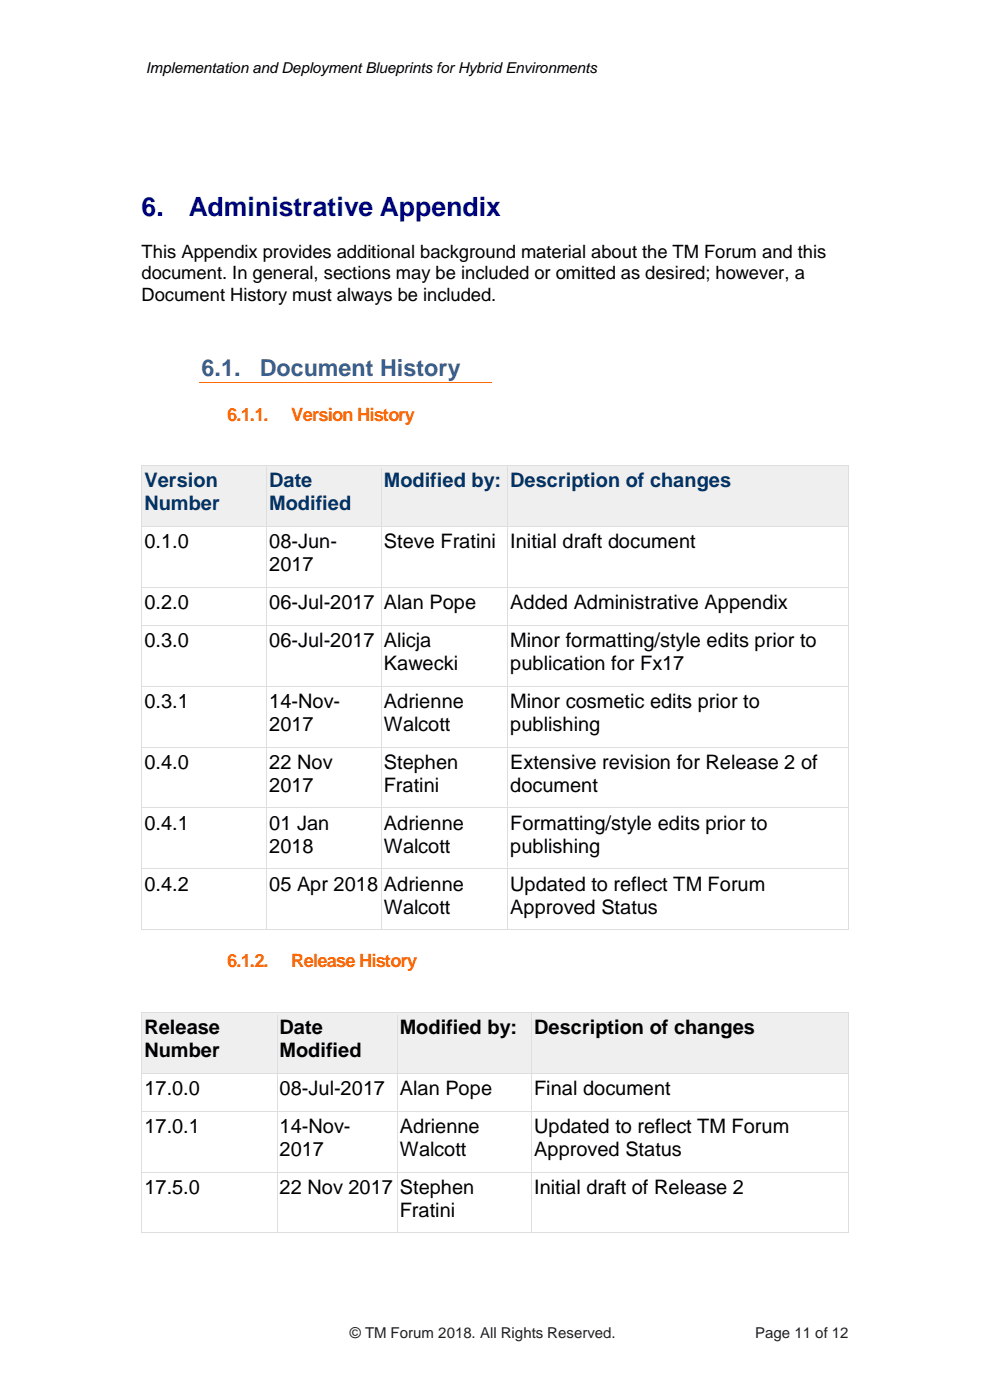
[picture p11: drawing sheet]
<svg xmlns="http://www.w3.org/2000/svg" width="210mm" height="297mm" viewBox="0 0 210 297" stroke-linecap="round" stroke-linejoin="round" font-family="sans-serif">
<defs><g id="words">
<g font-size="5.6" fill="#000080">
<text x="30" y="45.7">6.</text>
<text x="40" y="45.7">Administrative Appendix</text>
</g>
<g font-size="5" fill="#365f91">
<text x="42.7" y="79.8">6.1.</text>
<text x="55.1" y="79.8">Document History</text>
</g>
<g font-size="4.2" fill="#036">
<text x="30.6" y="103.4">Version</text>
<text x="57.1" y="103.4">Date</text>
<text x="81.4" y="103.4">Modified by:</text>
<text x="108.2" y="103.4">Description of changes</text>
<text x="30.6" y="108.3">Number</text>
<text x="57.1" y="108.3">Modified</text>
</g>
<g font-size="4.2">
<text x="30.6" y="116.3">0.1.0</text>
<text x="57.1" y="116.3">08-Jun-</text>
<text x="81.4" y="116.3">Steve Fratini</text>
<text x="108.2" y="116.3">Initial draft document</text>
<text x="57.1" y="121.2">2017</text>
<text x="30.6" y="129.2">0.2.0</text>
<text x="57.1" y="129.2">06-Jul-2017</text>
<text x="81.4" y="129.2">Alan Pope</text>
<text x="108.2" y="129.2">Added Administrative Appendix</text>
<text x="30.6" y="137.3">0.3.0</text>
<text x="57.1" y="137.3">06-Jul-2017</text>
<text x="81.4" y="137.3">Alicja</text>
<text x="108.2" y="137.3">Minor formatting/style edits prior to</text>
<text x="81.4" y="142.2">Kawecki</text>
<text x="108.2" y="142.2">publication for Fx17</text>
<text x="30.6" y="150.2">0.3.1</text>
<text x="57.1" y="150.2">14-Nov-</text>
<text x="57.1" y="155.1">2017</text>
<text x="81.4" y="150.2">Adrienne</text>
<text x="81.4" y="155.1">Walcott</text>
<text x="108.2" y="150.2">Minor cosmetic edits prior to</text>
<text x="108.2" y="155.1">publishing</text>
<text x="30.6" y="163.1">0.4.0</text>
<text x="57.1" y="163.1">22 Nov</text>
<text x="57.1" y="168">2017</text>
<text x="81.4" y="163.1">Stephen</text>
<text x="81.4" y="168">Fratini</text>
<text x="108.2" y="163.1">Extensive revision for Release 2 of</text>
<text x="108.2" y="168">document</text>
<text x="30.6" y="176">0.4.1</text>
<text x="57.1" y="176">01 Jan</text>
<text x="81.4" y="176">Adrienne</text>
<text x="108.2" y="176">Formatting/style edits prior to</text>
<text x="57.1" y="180.9">2018</text>
<text x="81.4" y="180.9">Walcott</text>
<text x="108.2" y="180.9">publishing</text>
<text x="30.6" y="188.9">0.4.2</text>
<text x="57.1" y="188.9">05 Apr 2018</text>
<text x="81.4" y="188.9">Adrienne</text>
<text x="108.2" y="188.9">Updated to reflect TM Forum</text>
<text x="81.4" y="193.8">Walcott</text>
<text x="108.2" y="193.8">Approved Status</text>
<text x="30.6" y="219.4">Release</text>
<text x="59.3" y="219.4">Date</text>
<text x="84.8" y="219.4">Modified by:</text>
<text x="113.2" y="219.4">Description of changes</text>
<text x="30.6" y="224.3">Number</text>
<text x="59.3" y="224.3">Modified</text>
<text x="30.6" y="232.3">17.0.0</text>
<text x="59.3" y="232.3">08-Jul-2017</text>
<text x="84.8" y="232.3">Alan Pope</text>
<text x="113.2" y="232.3">Final document</text>
<text x="30.6" y="240.4">17.0.1</text>
<text x="59.3" y="240.4">14-Nov-</text>
<text x="59.3" y="245.2">2017</text>
<text x="84.8" y="240.4">Adrienne</text>
<text x="84.8" y="245.2">Walcott</text>
<text x="113.2" y="240.4">Updated to reflect TM Forum</text>
<text x="113.2" y="245.2">Approved Status</text>
<text x="30.6" y="253.3">17.5.0</text>
<text x="59.3" y="253.3">22 Nov 2017</text>
<text x="84.8" y="253.3">Stephen</text>
<text x="113.2" y="253.3">Initial draft of Release 2</text>
<text x="84.8" y="258.1">Fratini</text>
</g>
<g font-size="3.9">
<text x="30" y="54.8">This Appendix provides additional background material about the TM Forum and this</text>
<text x="30" y="59.3">document. In general, sections may be included or omitted as desired; however, a</text>
<text x="30" y="63.8">Document History must always be included.</text>
</g>
<g font-size="3.9" fill="#f60">
<text x="48.1" y="89.2">6.1.1.</text>
<text x="61.8" y="89.2">Version History</text>
<text x="48.1" y="205.2">6.1.2.</text>
<text x="61.8" y="205.2">Release History</text>
</g>
<text font-size="3.2" x="30.9" y="15.5">Implementation and Deployment Blueprints for Hybrid Environments</text>
<g font-size="3.2" fill="#202020">
<text x="74.2" y="283.8">© TM Forum 2018. All Rights Reserved.</text>
<text x="160.1" y="283.8">Page 11 of 12</text>
</g>
</g></defs>
<path d="M42.2 81.2h62" fill="none" stroke="#f60" stroke-width=".21"/>
<g fill="#efefef">
<path d="M30.2 98.9h26.2v12.7h-26.2z" fill-rule="evenodd"/>
<path d="M56.6 98.9h24.1v12.7h-24.1z" fill-rule="evenodd"/>
<path d="M80.9 98.9h26.6v12.7h-26.6z" fill-rule="evenodd"/>
<path d="M107.7 98.9h72v12.7h-72z" fill-rule="evenodd"/>
</g>
<g fill="#efefef">
<path d="M30.6 99.4h25.4v4.9h-25.4z"/>
<path d="M30.6 104.3h25.4v7h-25.4z"/>
<path d="M57.1 99.4h23.2v4.9h-23.2z"/>
<path d="M57.1 104.3h23.2v7h-23.2z"/>
<path d="M81.4 99.4h25.7v7h-25.7z"/>
<path d="M108.2 99.4h71.1v7h-71.1z"/>
</g>
<g fill="#dedede">
<path d="M30 98.7h.2v.7h-.2z"/>
<path d="M30 98.7h.2v.2h-.2z"/>
</g>
<path d="M30.2 98.8h26.3" fill="none" stroke="#dedede" stroke-width=".21"/>
<path d="M30.2 98.9h26.3v.5h-26.3z" fill-rule="evenodd" fill="#efefef"/>
<g fill="#dedede">
<path d="M56.5 98.9h.1v.5h-.1z"/>
<path d="M56.5 98.7h.1v.2h-.1z"/>
</g>
<path d="M56.6 98.8h24.1" fill="none" stroke="#dedede" stroke-width=".21"/>
<path d="M56.6 98.9h24.1v.5h-24.1z" fill-rule="evenodd" fill="#efefef"/>
<g fill="#dedede">
<path d="M80.7 98.9h.2v.5h-.2z"/>
<path d="M80.7 98.7h.2v.2h-.2z"/>
</g>
<path d="M80.9 98.8h26.7" fill="none" stroke="#dedede" stroke-width=".21"/>
<path d="M80.9 98.9h26.7v.5h-26.7z" fill-rule="evenodd" fill="#efefef"/>
<g fill="#dedede">
<path d="M107.6 98.9h.1v.5h-.1z"/>
<path d="M107.6 98.7h.1v.2h-.1z"/>
</g>
<path d="M107.7 98.8h72" fill="none" stroke="#dedede" stroke-width=".21"/>
<path d="M107.7 98.9h72v.5h-72z" fill-rule="evenodd" fill="#efefef"/>
<g fill="#dedede">
<path d="M179.7 98.7h.2v.7h-.2z"/>
<path d="M179.7 98.7h.2v.2h-.2z"/>
</g>
<path d="M30.1 111.4h149.7" fill="none" stroke="#efefef" stroke-width=".34"/>
<path d="M30.1 99.4v12.2M56.6 99.4v12.2M80.8 99.4v12.2M107.7 99.4v12.2M179.8 99.4v12.2" fill="none" stroke="#dedede" stroke-width=".21"/>
<path d="M30 111.6h.2v.8h-.2z" fill="#dedede"/>
<path d="M30.2 111.7h26.3" fill="none" stroke="#dedede" stroke-width=".21"/>
<path d="M56.5 111.6h.1v.8h-.1z" fill="#dedede"/>
<path d="M56.6 111.7h24.1" fill="none" stroke="#dedede" stroke-width=".21"/>
<path d="M80.7 111.6h.2v.8h-.2z" fill="#dedede"/>
<path d="M80.9 111.7h26.7" fill="none" stroke="#dedede" stroke-width=".21"/>
<path d="M107.6 111.6h.1v.8h-.1z" fill="#dedede"/>
<path d="M107.7 111.7h72" fill="none" stroke="#dedede" stroke-width=".21"/>
<path d="M179.7 111.6h.2v.8h-.2z" fill="#dedede"/>
<path d="M30.1 112.4v12.1M56.6 112.4v12.1M80.8 112.4v12.1M107.7 112.4v12.1M179.8 112.4v12.1" fill="none" stroke="#dedede" stroke-width=".21"/>
<path d="M30 124.5h.2v.8h-.2z" fill="#dedede"/>
<path d="M30.2 124.6h26.3" fill="none" stroke="#dedede" stroke-width=".21"/>
<path d="M56.5 124.5h.1v.8h-.1z" fill="#dedede"/>
<path d="M56.6 124.6h24.1" fill="none" stroke="#dedede" stroke-width=".21"/>
<path d="M80.7 124.5h.2v.8h-.2z" fill="#dedede"/>
<path d="M80.9 124.6h26.7" fill="none" stroke="#dedede" stroke-width=".21"/>
<path d="M107.6 124.5h.1v.8h-.1z" fill="#dedede"/>
<path d="M107.7 124.6h72" fill="none" stroke="#dedede" stroke-width=".21"/>
<path d="M179.7 124.5h.2v.8h-.2z" fill="#dedede"/>
<path d="M30.1 125.3v7.3M56.6 125.3v7.3M80.8 125.3v7.3M107.7 125.3v7.3M179.8 125.3v7.3" fill="none" stroke="#dedede" stroke-width=".21"/>
<path d="M30 132.6h.2v.7h-.2z" fill="#dedede"/>
<path d="M30.2 132.7h26.3" fill="none" stroke="#dedede" stroke-width=".21"/>
<path d="M56.5 132.6h.1v.7h-.1z" fill="#dedede"/>
<path d="M56.6 132.7h24.1" fill="none" stroke="#dedede" stroke-width=".21"/>
<path d="M80.7 132.6h.2v.7h-.2z" fill="#dedede"/>
<path d="M80.9 132.7h26.7" fill="none" stroke="#dedede" stroke-width=".21"/>
<path d="M107.6 132.6h.1v.7h-.1z" fill="#dedede"/>
<path d="M107.7 132.7h72" fill="none" stroke="#dedede" stroke-width=".21"/>
<path d="M179.7 132.6h.2v.7h-.2z" fill="#dedede"/>
<path d="M30.1 133.3v12.2M56.6 133.3v12.2M80.8 133.3v12.2M107.7 133.3v12.2M179.8 133.3v12.2" fill="none" stroke="#dedede" stroke-width=".21"/>
<path d="M30 145.5h.2v.7h-.2z" fill="#dedede"/>
<path d="M30.2 145.6h26.3" fill="none" stroke="#dedede" stroke-width=".21"/>
<path d="M56.5 145.5h.1v.7h-.1z" fill="#dedede"/>
<path d="M56.6 145.6h24.1" fill="none" stroke="#dedede" stroke-width=".21"/>
<path d="M80.7 145.5h.2v.7h-.2z" fill="#dedede"/>
<path d="M80.9 145.6h26.7" fill="none" stroke="#dedede" stroke-width=".21"/>
<path d="M107.6 145.5h.1v.7h-.1z" fill="#dedede"/>
<path d="M107.7 145.6h72" fill="none" stroke="#dedede" stroke-width=".21"/>
<path d="M179.7 145.5h.2v.7h-.2z" fill="#dedede"/>
<path d="M30.1 146.2v12.2M56.6 146.2v12.2M80.8 146.2v12.2M107.7 146.2v12.2M179.8 146.2v12.2" fill="none" stroke="#dedede" stroke-width=".21"/>
<path d="M30 158.4h.2v.7h-.2z" fill="#dedede"/>
<path d="M30.2 158.5h26.3" fill="none" stroke="#dedede" stroke-width=".21"/>
<path d="M56.5 158.4h.1v.7h-.1z" fill="#dedede"/>
<path d="M56.6 158.5h24.1" fill="none" stroke="#dedede" stroke-width=".21"/>
<path d="M80.7 158.4h.2v.7h-.2z" fill="#dedede"/>
<path d="M80.9 158.5h26.7" fill="none" stroke="#dedede" stroke-width=".21"/>
<path d="M107.6 158.4h.1v.7h-.1z" fill="#dedede"/>
<path d="M107.7 158.5h72" fill="none" stroke="#dedede" stroke-width=".21"/>
<path d="M179.7 158.4h.2v.7h-.2z" fill="#dedede"/>
<path d="M30.1 159.1v12.2M56.6 159.1v12.2M80.8 159.1v12.2M107.7 159.1v12.2M179.8 159.1v12.2" fill="none" stroke="#dedede" stroke-width=".21"/>
<path d="M30 171.3h.2v.7h-.2z" fill="#dedede"/>
<path d="M30.2 171.4h26.3" fill="none" stroke="#dedede" stroke-width=".21"/>
<path d="M56.5 171.3h.1v.7h-.1z" fill="#dedede"/>
<path d="M56.6 171.4h24.1" fill="none" stroke="#dedede" stroke-width=".21"/>
<path d="M80.7 171.3h.2v.7h-.2z" fill="#dedede"/>
<path d="M80.9 171.4h26.7" fill="none" stroke="#dedede" stroke-width=".21"/>
<path d="M107.6 171.3h.1v.7h-.1z" fill="#dedede"/>
<path d="M107.7 171.4h72" fill="none" stroke="#dedede" stroke-width=".21"/>
<path d="M179.7 171.3h.2v.7h-.2z" fill="#dedede"/>
<path d="M30.1 172v12.2M56.6 172v12.2M80.8 172v12.2M107.7 172v12.2M179.8 172v12.2" fill="none" stroke="#dedede" stroke-width=".21"/>
<path d="M30 184.2h.2v.8h-.2z" fill="#dedede"/>
<path d="M30.2 184.3h26.3" fill="none" stroke="#dedede" stroke-width=".21"/>
<path d="M56.5 184.2h.1v.8h-.1z" fill="#dedede"/>
<path d="M56.6 184.3h24.1" fill="none" stroke="#dedede" stroke-width=".21"/>
<path d="M80.7 184.2h.2v.8h-.2z" fill="#dedede"/>
<path d="M80.9 184.3h26.7" fill="none" stroke="#dedede" stroke-width=".21"/>
<path d="M107.6 184.2h.1v.8h-.1z" fill="#dedede"/>
<path d="M107.7 184.3h72" fill="none" stroke="#dedede" stroke-width=".21"/>
<path d="M179.7 184.2h.2v.8h-.2z" fill="#dedede"/>
<path d="M30.1 185v12.1" fill="none" stroke="#dedede" stroke-width=".21"/>
<path d="M30 197.1h.2v.2h-.2z" fill="#dedede"/>
<path d="M30.2 197.2h26.3M56.6 185v12.1" fill="none" stroke="#dedede" stroke-width=".21"/>
<path d="M56.5 197.1h.1v.2h-.1z" fill="#dedede"/>
<path d="M56.6 197.2h24.1M80.8 185v12.1" fill="none" stroke="#dedede" stroke-width=".21"/>
<path d="M80.7 197.1h.2v.2h-.2z" fill="#dedede"/>
<path d="M80.9 197.2h26.7M107.7 185v12.1" fill="none" stroke="#dedede" stroke-width=".21"/>
<path d="M107.6 197.1h.1v.2h-.1z" fill="#dedede"/>
<path d="M107.7 197.2h72M179.8 185v12.1" fill="none" stroke="#dedede" stroke-width=".21"/>
<path d="M179.7 197.1h.2v.2h-.2z" fill="#dedede"/>
<g fill="#efefef">
<path d="M30.2 214.9h28.5v12.7h-28.5z" fill-rule="evenodd"/>
<path d="M58.8 214.9h25.3v12.7h-25.3z" fill-rule="evenodd"/>
<path d="M84.3 214.9h28.3v12.7h-28.3z" fill-rule="evenodd"/>
<path d="M112.8 214.9h66.9v12.7h-66.9z" fill-rule="evenodd"/>
</g>
<g fill="#efefef">
<path d="M30.6 215.4h27.6v4.9h-27.6z"/>
<path d="M30.6 220.3h27.6v7h-27.6z"/>
<path d="M59.3 215.4h24.4v4.9h-24.4z"/>
<path d="M59.3 220.3h24.4v7h-24.4z"/>
<path d="M84.8 215.4h27.4v7h-27.4z"/>
<path d="M113.2 215.4h66.1v7h-66.1z"/>
</g>
<g fill="#dedede">
<path d="M30 214.7h.2v.7h-.2z"/>
<path d="M30 214.7h.2v.2h-.2z"/>
</g>
<path d="M30.2 214.8h28.5" fill="none" stroke="#dedede" stroke-width=".21"/>
<path d="M30.2 214.9h28.5v.5h-28.5z" fill-rule="evenodd" fill="#efefef"/>
<g fill="#dedede">
<path d="M58.7 214.9h.1v.5h-.1z"/>
<path d="M58.7 214.7h.1v.2h-.1z"/>
</g>
<path d="M58.8 214.8h25.3" fill="none" stroke="#dedede" stroke-width=".21"/>
<path d="M58.8 214.9h25.3v.5h-25.3z" fill-rule="evenodd" fill="#efefef"/>
<g fill="#dedede">
<path d="M84.1 214.9h.2v.5h-.2z"/>
<path d="M84.1 214.7h.2v.2h-.2z"/>
</g>
<path d="M84.3 214.8h28.3" fill="none" stroke="#dedede" stroke-width=".21"/>
<path d="M84.3 214.9h28.3v.5h-28.3z" fill-rule="evenodd" fill="#efefef"/>
<g fill="#dedede">
<path d="M112.6 214.9h.2v.5h-.2z"/>
<path d="M112.6 214.7h.2v.2h-.2z"/>
</g>
<path d="M112.8 214.8h66.9" fill="none" stroke="#dedede" stroke-width=".21"/>
<path d="M112.8 214.9h66.9v.5h-66.9z" fill-rule="evenodd" fill="#efefef"/>
<g fill="#dedede">
<path d="M179.7 214.7h.2v.7h-.2z"/>
<path d="M179.7 214.7h.2v.2h-.2z"/>
</g>
<path d="M30.1 227.4h149.7" fill="none" stroke="#efefef" stroke-width=".34"/>
<path d="M30.1 215.4v12.2M58.8 215.4v12.2M84.2 215.4v12.2M112.7 215.4v12.2M179.8 215.4v12.2" fill="none" stroke="#dedede" stroke-width=".21"/>
<path d="M30 227.6h.2v.7h-.2z" fill="#dedede"/>
<path d="M30.2 227.7h28.5" fill="none" stroke="#dedede" stroke-width=".21"/>
<path d="M58.7 227.6h.1v.7h-.1z" fill="#dedede"/>
<path d="M58.8 227.7h25.3" fill="none" stroke="#dedede" stroke-width=".21"/>
<path d="M84.1 227.6h.2v.7h-.2z" fill="#dedede"/>
<path d="M84.3 227.7h28.3" fill="none" stroke="#dedede" stroke-width=".21"/>
<path d="M112.6 227.6h.2v.7h-.2z" fill="#dedede"/>
<path d="M112.8 227.7h66.9" fill="none" stroke="#dedede" stroke-width=".21"/>
<path d="M179.7 227.6h.2v.7h-.2z" fill="#dedede"/>
<path d="M30.1 228.3v7.4M58.8 228.3v7.4M84.2 228.3v7.4M112.7 228.3v7.4M179.8 228.3v7.4" fill="none" stroke="#dedede" stroke-width=".21"/>
<path d="M30 235.7h.2v.7h-.2z" fill="#dedede"/>
<path d="M30.2 235.8h28.5" fill="none" stroke="#dedede" stroke-width=".21"/>
<path d="M58.7 235.7h.1v.7h-.1z" fill="#dedede"/>
<path d="M58.8 235.8h25.3" fill="none" stroke="#dedede" stroke-width=".21"/>
<path d="M84.1 235.7h.2v.7h-.2z" fill="#dedede"/>
<path d="M84.3 235.8h28.3" fill="none" stroke="#dedede" stroke-width=".21"/>
<path d="M112.6 235.7h.2v.7h-.2z" fill="#dedede"/>
<path d="M112.8 235.8h66.9" fill="none" stroke="#dedede" stroke-width=".21"/>
<path d="M179.7 235.7h.2v.7h-.2z" fill="#dedede"/>
<path d="M30.1 236.4v12.2M58.8 236.4v12.2M84.2 236.4v12.2M112.7 236.4v12.2M179.8 236.4v12.2" fill="none" stroke="#dedede" stroke-width=".21"/>
<path d="M30 248.6h.2v.7h-.2z" fill="#dedede"/>
<path d="M30.2 248.7h28.5" fill="none" stroke="#dedede" stroke-width=".21"/>
<path d="M58.7 248.6h.1v.7h-.1z" fill="#dedede"/>
<path d="M58.8 248.7h25.3" fill="none" stroke="#dedede" stroke-width=".21"/>
<path d="M84.1 248.6h.2v.7h-.2z" fill="#dedede"/>
<path d="M84.3 248.7h28.3" fill="none" stroke="#dedede" stroke-width=".21"/>
<path d="M112.6 248.6h.2v.7h-.2z" fill="#dedede"/>
<path d="M112.8 248.7h66.9" fill="none" stroke="#dedede" stroke-width=".21"/>
<path d="M179.7 248.6h.2v.7h-.2z" fill="#dedede"/>
<path d="M30.1 249.3v12.2" fill="none" stroke="#dedede" stroke-width=".21"/>
<path d="M30 261.5h.2v.2h-.2z" fill="#dedede"/>
<path d="M58.8 249.3v12.2M30.2 261.6h28.5" fill="none" stroke="#dedede" stroke-width=".21"/>
<path d="M58.7 261.5h.1v.2h-.1z" fill="#dedede"/>
<path d="M84.2 249.3v12.2M58.8 261.6h25.3" fill="none" stroke="#dedede" stroke-width=".21"/>
<path d="M84.1 261.5h.2v.2h-.2z" fill="#dedede"/>
<path d="M112.7 249.3v12.2M84.3 261.6h28.3" fill="none" stroke="#dedede" stroke-width=".21"/>
<path d="M112.6 261.5h.2v.2h-.2z" fill="#dedede"/>
<path d="M179.8 249.3v12.2M112.8 261.6h66.9" fill="none" stroke="#dedede" stroke-width=".21"/>
<path d="M179.7 261.5h.2v.2h-.2z" fill="#dedede"/>
<use href="#words"/>
</svg>
